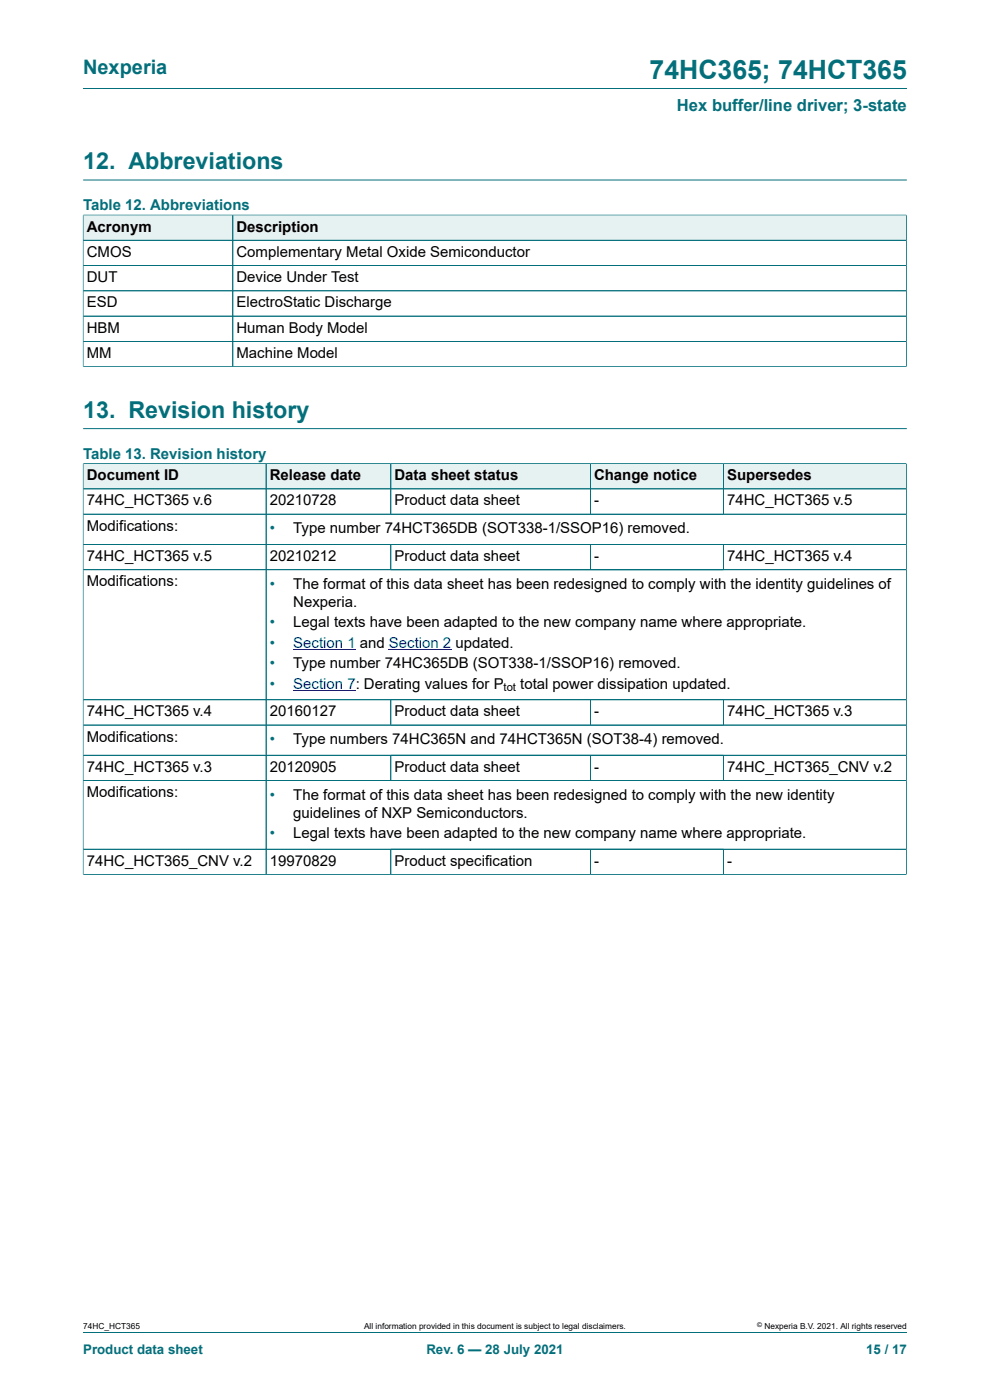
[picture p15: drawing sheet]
<svg xmlns="http://www.w3.org/2000/svg" width="210mm" height="297mm" viewBox="0 0 210 297" stroke-linecap="round" stroke-linejoin="round" font-family="sans-serif">
<defs><g id="words">
<text font-size="5.6" fill="#036f7b" x="137.8" y="16.8">74HC365; 74HCT365</text>
<g font-size="4.9" fill="#036f7b">
<text x="17.6" y="35.9">12. Abbreviations</text>
<text x="17.6" y="88.6">13. Revision history</text>
</g>
<text font-size="4.2" fill="#036f7b" x="17.6" y="15.6">Nexperia</text>
<text font-size="3.5" fill="#036f7b" x="143.6" y="23.7">Hex buffer/line driver; 3-state</text>
<g font-size="3.2" fill="#036f7b">
<text x="17.6" y="44.5">Table 12. Abbreviations</text>
<text x="17.6" y="97.3">Table 13. Revision history</text>
<text x="57.2" y="113.1">•</text>
<text x="57.2" y="124.9">•</text>
<text x="57.2" y="133">•</text>
<text x="57.2" y="137.4">•</text>
<text x="57.2" y="141.7">•</text>
<text x="57.2" y="146.1">•</text>
<text x="57.2" y="157.8">•</text>
<text x="57.2" y="169.6">•</text>
<text x="57.2" y="177.8">•</text>
</g>
<g font-size="3.2">
<text x="18.4" y="49.1">Acronym</text>
<text x="50.2" y="49.1">Description</text>
<text x="18.4" y="54.5">CMOS</text>
<text x="18.4" y="59.8">DUT</text>
<text x="50.2" y="54.5">Complementary Metal Oxide Semiconductor</text>
<text x="50.2" y="59.8">Device Under Test</text>
<text x="18.4" y="65.2">ESD</text>
<text x="50.2" y="65.2">ElectroStatic Discharge</text>
<text x="18.4" y="70.6">HBM</text>
<text x="50.2" y="70.6">Human Body Model</text>
<text x="18.4" y="75.9">MM</text>
<text x="50.2" y="75.9">Machine Model</text>
<text x="18.4" y="101.9">Document ID</text>
<text x="57.2" y="101.9">Release date</text>
<text x="83.7" y="101.9">Data sheet status</text>
<text x="126" y="101.9">Change notice</text>
<text x="154.2" y="101.9">Supersedes</text>
<text x="18.4" y="107.2">74HC_HCT365 v.6</text>
<text x="57.2" y="107.2">20210728</text>
<text x="83.7" y="107.2">Product data sheet</text>
<text x="126" y="107.2">-</text>
<text x="154.2" y="107.2">74HC_HCT365 v.5</text>
<text x="18.4" y="112.6">Modifications:</text>
<text x="62.2" y="113.1">Type number 74HCT365DB (SOT338-1/SSOP16) removed.</text>
<text x="18.4" y="119">74HC_HCT365 v.5</text>
<text x="57.2" y="119">20210212</text>
<text x="83.7" y="119">Product data sheet</text>
<text x="126" y="119">-</text>
<text x="154.2" y="119">74HC_HCT365 v.4</text>
<text x="18.4" y="124.4">Modifications:</text>
<text x="62.2" y="124.9">The format of this data sheet has been redesigned to comply with the identity guidelines of</text>
<text x="62.2" y="128.7">Nexperia.</text>
<text x="62.2" y="133">Legal texts have been adapted to the new company name where appropriate.</text>
<text x="62.2" y="141.7">Type number 74HC365DB (SOT338-1/SSOP16) removed.</text>
<text x="110.4" y="146.1">total power dissipation updated.</text>
<text x="18.4" y="152">74HC_HCT365 v.4</text>
<text x="57.2" y="152">20160127</text>
<text x="83.7" y="152">Product data sheet</text>
<text x="126" y="152">-</text>
<text x="154.2" y="152">74HC_HCT365 v.3</text>
<text x="18.4" y="157.3">Modifications:</text>
<text x="62.2" y="157.8">Type numbers 74HC365N and 74HCT365N (SOT38-4) removed.</text>
<text x="18.4" y="163.7">74HC_HCT365 v.3</text>
<text x="57.2" y="163.7">20120905</text>
<text x="83.7" y="163.7">Product data sheet</text>
<text x="126" y="163.7">-</text>
<text x="154.2" y="163.7">74HC_HCT365_CNV v.2</text>
<text x="18.4" y="169.1">Modifications:</text>
<text x="62.2" y="169.6">The format of this data sheet has been redesigned to comply with the new identity</text>
<text x="62.2" y="173.4">guidelines of NXP Semiconductors.</text>
<text x="62.2" y="177.8">Legal texts have been adapted to the new company name where appropriate.</text>
<text x="18.4" y="183.7">74HC_HCT365_CNV v.2</text>
<text x="57.2" y="183.7">19970829</text>
<text x="83.7" y="183.7">Product specification</text>
<text x="126" y="183.7">-</text>
<text x="154.2" y="183.7">-</text>
</g>
<g font-size="3.2" fill="#00f">
<text x="62.2" y="137.4">Section 1 and Section 2 updated.</text>
<text x="62.2" y="146.1">Section 7: Derating values for P</text>
</g>
<g font-size="2.8" fill="#036f7b">
<text x="17.6" y="287.2">Product data sheet</text>
<text x="90.4" y="287.2">Rev. 6 — 28 July 2021</text>
<text x="183.7" y="287.2">15 / 17</text>
</g>
<text font-size="2.4" x="106.8" y="146.7">tot</text>
<g font-size="1.8">
<text x="17.6" y="282">74HC_HCT365</text>
<text x="77.2" y="282">All information provided in this document is subject to legal disclaimers.</text>
<text x="162.2" y="282">Nexperia B.V. 2021. All rights reserved</text>
</g>
<text font-size="1.4" x="160.6" y="281.6">©</text>
</g></defs>
<path d="M17.6 18.8h174.8M17.6 38.2h174.8" fill="none" stroke="#036f7b" stroke-width=".21"/>
<path d="M17.7 45.7h31.6v5.2h-31.6z" fill="#e6f1f2"/>
<path d="M17.6 45.5v5.5h31.8v-5.4h-31.8" fill="none" stroke="#036f7b" stroke-width=".21"/>
<path d="M49.5 45.7h142.7v5.2h-142.7z" fill="#e6f1f2"/>
<path d="M17.6 51h174.7M17.6 56.3h174.7M17.6 45.7v32.2M17.7 45.6h174.6M49.4 45.6v32.2M192.3 45.5v32.4M17.6 77.8h174.7M17.6 61.7h174.7M17.6 67.1h174.7M17.6 72.4h174.7M17.6 90.9h174.8" fill="none" stroke="#036f7b" stroke-width=".21"/>
<path d="M17.7 98.4h38.7v5.2h-38.7z" fill="#e6f1f2"/>
<path d="M17.6 98.3v5.4h38.8v-5.3h-38.8" fill="none" stroke="#036f7b" stroke-width=".21"/>
<path d="M56.5 98.4h26.3v5.2h-26.3z" fill="#e6f1f2"/>
<path d="M56.4 98.4h26.5v5.3h-26.5z" fill="none" stroke="#036f7b" stroke-width=".21"/>
<path d="M83 98.4h42.2v5.2h-42.2z" fill="#e6f1f2"/>
<path d="M82.9 98.4h42.3v5.3h-42.3z" fill="none" stroke="#036f7b" stroke-width=".21"/>
<path d="M125.3 98.4h28.1v5.2h-28.1z" fill="#e6f1f2"/>
<path d="M125.2 98.4h28.3v5.3h-28.3z" fill="none" stroke="#036f7b" stroke-width=".21"/>
<path d="M153.5 98.4h38.7v5.2h-38.7z" fill="#e6f1f2"/>
<path d="M192.3 98.3v50.1h-174.7v-44.7h174.7M192.3 98.4h-38.8v10.7M17.6 109.1h174.7M17.6 115.5h174.7M56.4 103.7v44.7M82.9 103.7v5.4M82.9 115.5v5.4M125.2 103.7v5.4M125.2 115.5v5.4M153.5 115.5v5.4M17.6 120.9h174.7" fill="none" stroke="#036f7b" stroke-width=".21"/>
<path d="M62.2 137.7h11.5" fill="none" stroke="#00f" stroke-width=".21"/>
<path d="M73.7 137.7l1.7 .1z" fill="#00f"/>
<path d="M82.5 137.7h11.5" fill="none" stroke="#00f" stroke-width=".21"/>
<path d="M94 137.7l1.7 .1z" fill="#00f"/>
<path d="M62.2 146.4h11.5" fill="none" stroke="#00f" stroke-width=".21"/>
<path d="M73.7 146.4h1.7z" fill="#00f"/>
<g fill="none" stroke="#036f7b" stroke-width=".21">
<path d="M17.6 98.4v87.2M17.7 98.4h174.5M56.4 98.4v87.1M82.9 98.4v10.6M125.2 98.4v10.6M153.5 98.4v10.6M192.3 98.4v87.2M17.7 103.7h174.5M17.7 109.1h174.5M17.7 115.5h174.5M82.9 115.6v5.2M125.2 115.6v5.2"/>
<path d="M153.5 115.6v5.2M192.2 120.9h-174.5M17.6 148.4h174.7M17.6 153.8h174.7M82.9 148.4v5.4M125.2 148.4v5.4M153.5 148.4v5.4M82.9 160.2v5.4M125.2 160.2v5.4M153.5 160.2v5.4M192.3 160.2h-174.7M192.3 165.6h-174.7"/>
<path d="M17.6 185.5h174.7M17.6 180.2h174.7M82.9 180.2v5.3M125.2 180.2v5.3M153.5 180.2v5.3M17.6 282.6h174.8"/>
</g>
<use href="#words"/>
</svg>
